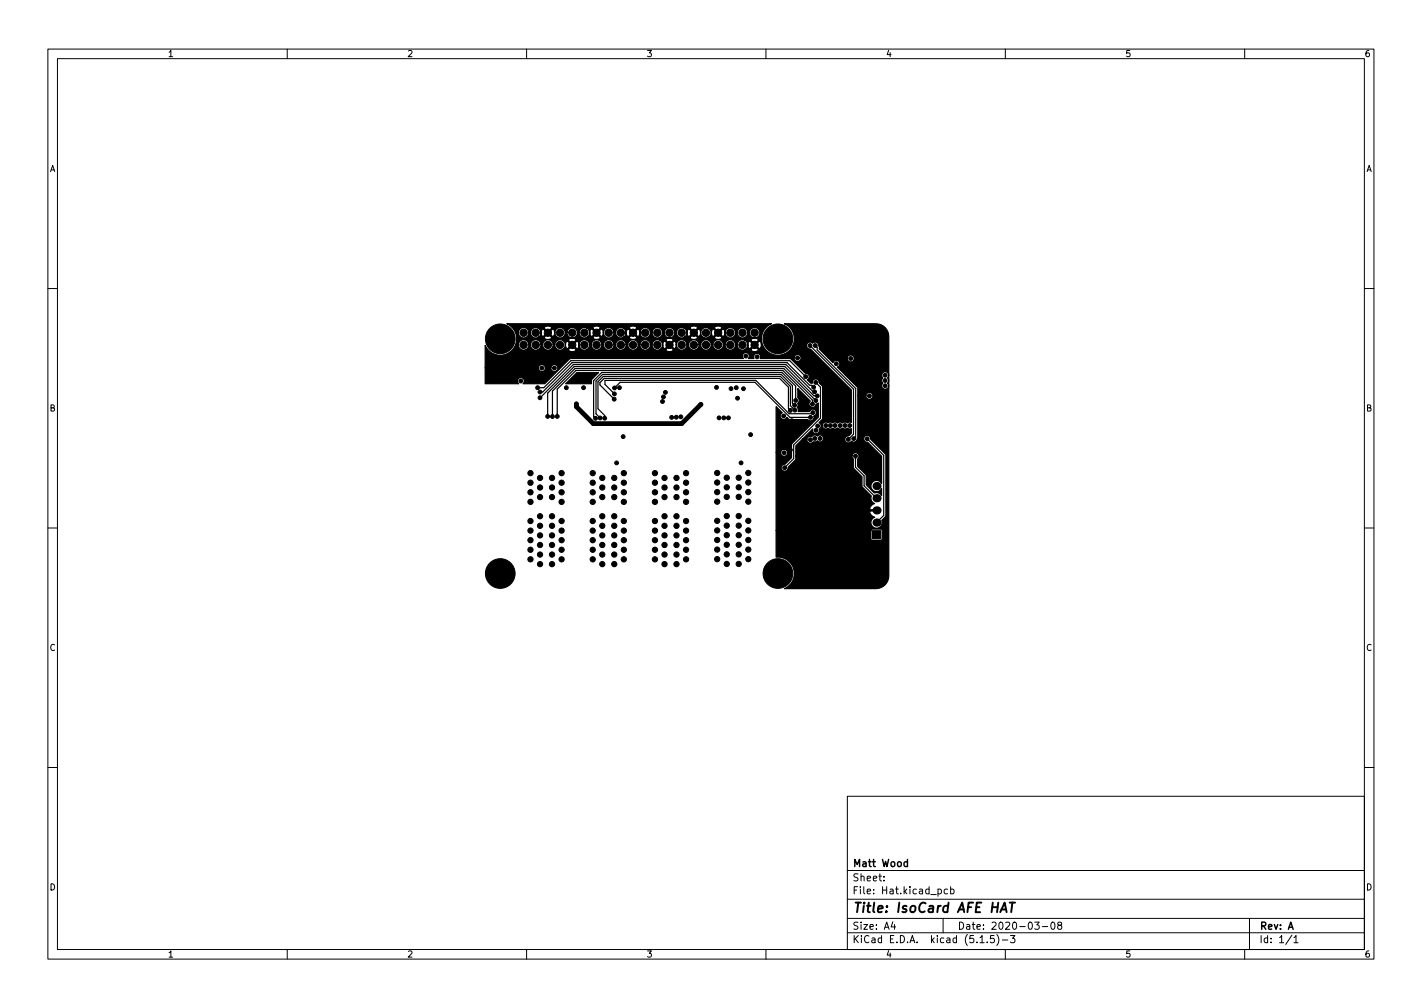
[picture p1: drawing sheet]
<svg xmlns="http://www.w3.org/2000/svg" width="297mm" height="210mm" viewBox="0 0 297 210" stroke-linecap="round" stroke-linejoin="round" font-family="sans-serif">
<defs><g id="words">
<text font-size="2.8" x="178" y="190.6">Title: IsoCard AFE HAT</text>
<g font-size="2.1">
<text x="178" y="184">Sheet:</text>
<text x="178" y="181">Matt Wood</text>
<text x="178" y="186.7">File: Hat.kicad_pcb</text>
<text x="178" y="196.9">KiCad E.D.A. kicad (5.1.5)-3</text>
<text x="178" y="194.1">Size: A4</text>
<text x="200" y="194.1">Date: 2020-03-08</text>
<text x="263" y="194.1">Rev: A</text>
<text x="263" y="196.9">Id: 1/1</text>
</g>
<g font-size="1.8">
<text x="35" y="11.9">1</text>
<text x="85" y="11.9">2</text>
<text x="135" y="11.9">3</text>
<text x="185" y="11.9">4</text>
<text x="235" y="11.9">5</text>
<text x="285" y="11.9">6</text>
<text x="10.3" y="35.9">A</text>
<text x="285.3" y="35.9">A</text>
<text x="10.3" y="85.9">B</text>
<text x="285.3" y="85.9">B</text>
<text x="10.3" y="135.9">C</text>
<text x="285.3" y="135.9">C</text>
<text x="10.3" y="185.9">D</text>
<text x="285.3" y="185.9">D</text>
<text x="35" y="199.9">1</text>
<text x="85" y="199.9">2</text>
<text x="135" y="199.9">3</text>
<text x="185" y="199.9">4</text>
<text x="235" y="199.9">5</text>
<text x="285" y="199.9">6</text>
</g>
</g></defs>
<g fill="none" stroke="#000" stroke-width=".21">
<path d="M10 10.2h277v190.1h-277zM12 12.2h273v186.1h-273zM60 10.2v2M110 10.2v2M160 10.2v2M210 10.2v2M260 10.2v2M10 60.2h2M285 60.2h2M10 110.2h2M285 110.2h2M10 160.2h2"/>
<path d="M177 166.3h108v32h-108zM285 160.2h2M60 198.3v2M110 198.3v2M160 198.3v2M177 194.8h108M177 191.8h108M177 187.8h108M177 181.8h108M184.6 183.8v.1M184.6 183v.1M186.5 192.5l-.4 1h1"/>
<path d="M186.9 193v1M195.9 185.7l.5-.1 .2 .3-.1 .7h-.6M197 191.8v3M197.9 185.7l-.4-.1-.3 .3 .2 .7h.5M198.6 185.7l.4-.1 .3 .3-.2 .7h-.5M198.6 185.1v1.5M204.7 196.8h.9M206.2 196.7v.1M207.6 195.3h-.7v.7l.2-.1 .5 .1 .1 .2-.1 .5-.2 .1-.5-.1M208.2 195.1a1.72 1.72 0 0 1 0 2.3M209.4 196.3h1.1M210 198.3v2"/>
<path d="M211.1 195.3h.9l-.5 .6 .4 .1v.7l-.2 .1-.6-.1M216.1 192.5h1l-.5 .6 .4 .1v.7l-.2 .1-.7-.1M217.7 193.5h1.2M219.6 192.7l.3-.2a.8 .8 0 0 1 .5 .8 .8 .8 0 0 1-.5 .7l-.3-.1-.1-.4zM221.2 193.2l-.3-.3 .1-.2 .2-.2 .4 .1 .2 .2-.1 .2-.6 .2-.2 .3 .1 .4 .2 .1h.3l.3-.3-.1-.4-.2-.1M260 198.3v2M261 191.8v6.5M269.9 195.3l-1.3 1.9M270.3 195.8l.4-.5v1.5M270.3 196.8h.8"/>
</g>
<path d="M208.9 190.5l1-2 .4 2M209.2 189.9h1M210.9 188.5h1.1M211.5 188.5l-.3 2" fill="none" stroke="#000" stroke-width=".4"/>
<path d="M189.6 179.4v1.5M189.6 180l-.5-.1-.3 .3 .2 .7h.6" fill="none" stroke="#000" stroke-width=".3"/>
<g fill="#000" stroke="#000" stroke-width=".21">
<path d="M182.3 110.8h1.7v1.7h-1.7z"/>
<circle cx="103.4" cy="79.5" r=".4"/>
<circle cx="103.9" cy="74.9" r=".4"/>
<circle cx="104.5" cy="70.7" r="3.1"/>
<circle cx="108.8" cy="79.5" r=".4"/>
<circle cx="109.4" cy="69.5" r=".76"/>
<circle cx="109.4" cy="72" r=".76"/>
<circle cx="111.9" cy="72" r=".76"/>
<circle cx="111.9" cy="69.5" r=".76"/>
<circle cx="113.1" cy="75.3" r=".4"/>
<circle cx="113.2" cy="78.2" r=".4"/>
<circle cx="113.2" cy="76.8" r=".4"/>
<circle cx="114.5" cy="72" r=".76"/>
<circle cx="114.5" cy="69.5" r=".76"/>
<circle cx="115.8" cy="76.8" r=".4"/>
<circle cx="117" cy="72" r=".76"/>
<circle cx="117" cy="69.5" r=".76"/>
<circle cx="119.5" cy="72" r=".76"/>
<circle cx="119.5" cy="69.5" r=".76"/>
<circle cx="122.1" cy="72" r=".76"/>
<circle cx="122.1" cy="69.5" r=".76"/>
<circle cx="123.2" cy="78.4" r=".4"/>
<circle cx="124.6" cy="72" r=".76"/>
<circle cx="124.6" cy="69.5" r=".76"/>
<circle cx="127.2" cy="72" r=".76"/>
<circle cx="127.2" cy="69.5" r=".76"/>
<circle cx="129.7" cy="72" r=".76"/>
<circle cx="129.7" cy="69.5" r=".76"/>
<circle cx="132.2" cy="72" r=".76"/>
<circle cx="132.2" cy="69.5" r=".76"/>
<circle cx="134.8" cy="72" r=".76"/>
<circle cx="134.8" cy="69.5" r=".76"/>
<circle cx="137.3" cy="72" r=".76"/>
<circle cx="137.3" cy="69.5" r=".76"/>
<circle cx="139.9" cy="72" r=".76"/>
<circle cx="139.9" cy="69.5" r=".76"/>
<circle cx="142.4" cy="69.5" r=".76"/>
<circle cx="142.4" cy="72" r=".76"/>
<circle cx="144.9" cy="72" r=".76"/>
<circle cx="144.9" cy="69.5" r=".76"/>
<circle cx="147.5" cy="69.5" r=".76"/>
<circle cx="147.5" cy="72" r=".76"/>
<circle cx="150" cy="69.5" r=".76"/>
<circle cx="150" cy="72" r=".76"/>
<circle cx="152.6" cy="69.5" r=".76"/>
<circle cx="152.6" cy="72" r=".76"/>
<circle cx="155.1" cy="69.5" r=".76"/>
<circle cx="155.1" cy="72" r=".76"/>
<circle cx="155.8" cy="74.3" r=".4"/>
<circle cx="157.6" cy="72" r=".76"/>
<circle cx="157.6" cy="69.5" r=".76"/>
<circle cx="158.1" cy="74.5" r=".4"/>
<circle cx="162.5" cy="70.7" r="3.1"/>
<circle cx="166.6" cy="74.7" r=".4"/>
<circle cx="168" cy="75.9" r=".4"/>
<circle cx="168.3" cy="78.6" r=".4"/>
<circle cx="168.5" cy="77.5" r=".4"/>
<circle cx="169.2" cy="72.1" r=".4"/>
<circle cx="170.3" cy="72.1" r=".4"/>
<circle cx="170.4" cy="79.8" r=".4"/>
<circle cx="171.5" cy="79.7" r=".4"/>
<circle cx="172.1" cy="69.2" r=".4"/>
<circle cx="174.4" cy="79.5" r=".4"/>
<circle cx="174.7" cy="75.9" r=".4"/>
<circle cx="177.7" cy="74.8" r=".4"/>
<circle cx="183" cy="72.6" r=".4"/>
<circle cx="184.9" cy="78.3" r=".4"/>
<circle cx="184.9" cy="79.4" r=".4"/>
<circle cx="110.8" cy="98.8" r=".55"/>
<circle cx="112.3" cy="80.9" r=".4"/>
<circle cx="112.8" cy="81.8" r=".4"/>
<circle cx="112.8" cy="83" r=".4"/>
<circle cx="112.8" cy="99.8" r=".55"/>
<circle cx="114.4" cy="86.9" r=".4"/>
<circle cx="115.3" cy="99.8" r=".55"/>
<circle cx="115.4" cy="87" r=".4"/>
<circle cx="116.4" cy="86.9" r=".4"/>
<circle cx="117.3" cy="98.8" r=".55"/>
<circle cx="118.3" cy="80.9" r=".4"/>
<circle cx="120.4" cy="84.3" r=".4"/>
<circle cx="121.9" cy="80.9" r=".4"/>
<circle cx="123.8" cy="98.8" r=".55"/>
<circle cx="124.4" cy="87.3" r=".4"/>
<circle cx="125.4" cy="87.3" r=".4"/>
<circle cx="125.8" cy="99.8" r=".55"/>
<circle cx="126.3" cy="87.3" r=".4"/>
<circle cx="128.3" cy="83.3" r=".4"/>
<circle cx="128.3" cy="99.8" r=".55"/>
<circle cx="128.3" cy="82.2" r=".4"/>
<circle cx="128.4" cy="81" r=".4"/>
<circle cx="128.8" cy="96.6" r=".4"/>
<circle cx="129.4" cy="80.9" r=".4"/>
<circle cx="130.2" cy="91.2" r=".4"/>
<circle cx="130.3" cy="98.8" r=".55"/>
<circle cx="136.8" cy="98.8" r=".55"/>
<circle cx="138.4" cy="83.8" r=".4"/>
<circle cx="138.6" cy="82.9" r=".4"/>
<circle cx="138.8" cy="99.8" r=".55"/>
<circle cx="139" cy="81.9" r=".4"/>
<circle cx="140.3" cy="87.1" r=".4"/>
<circle cx="141.3" cy="87.1" r=".4"/>
<circle cx="141.3" cy="99.8" r=".55"/>
<circle cx="142.2" cy="87" r=".4"/>
<circle cx="143.3" cy="98.8" r=".55"/>
<circle cx="146.4" cy="84.4" r=".4"/>
<circle cx="149.7" cy="80.9" r=".4"/>
<circle cx="149.8" cy="98.7" r=".55"/>
<circle cx="150.2" cy="87.2" r=".4"/>
<circle cx="151.2" cy="87.2" r=".4"/>
<circle cx="151.8" cy="99.7" r=".55"/>
<circle cx="152.2" cy="87.2" r=".4"/>
<circle cx="152.7" cy="81.1" r=".4"/>
<circle cx="153.8" cy="80.9" r=".4"/>
<circle cx="154.1" cy="83.1" r=".4"/>
<circle cx="154.3" cy="99.7" r=".55"/>
<circle cx="154.8" cy="96.6" r=".4"/>
<circle cx="155.3" cy="81.2" r=".4"/>
<circle cx="156.3" cy="98.7" r=".55"/>
<circle cx="156.8" cy="90.7" r=".4"/>
<circle cx="163.7" cy="86.8" r=".4"/>
<circle cx="163.8" cy="94.5" r=".4"/>
<circle cx="163.9" cy="97.6" r=".4"/>
<circle cx="165.1" cy="85.7" r=".4"/>
<circle cx="165.1" cy="93.9" r=".4"/>
<circle cx="165.4" cy="87.8" r=".4"/>
<circle cx="166" cy="84.6" r=".4"/>
<circle cx="166.1" cy="85.6" r=".4"/>
<circle cx="166.2" cy="83.6" r=".4"/>
<circle cx="169.2" cy="85.2" r=".4"/>
<circle cx="169.3" cy="91.8" r=".4"/>
<circle cx="169.3" cy="87.1" r=".4"/>
<circle cx="169.7" cy="84.4" r=".4"/>
<circle cx="169.8" cy="86.1" r=".4"/>
<circle cx="170" cy="80.9" r=".4"/>
<circle cx="170.1" cy="81.8" r=".4"/>
<circle cx="170.2" cy="91.5" r=".4"/>
<circle cx="170.4" cy="83.6" r=".4"/>
<circle cx="170.4" cy="89.8" r=".4"/>
<circle cx="170.7" cy="82.7" r=".4"/>
<circle cx="170.8" cy="88.9" r=".4"/>
<circle cx="171.3" cy="91.5" r=".4"/>
<circle cx="171.5" cy="98.1" r=".4"/>
<circle cx="172.3" cy="86.2" r=".4"/>
<circle cx="172.5" cy="88.8" r=".4"/>
<circle cx="173.5" cy="88.9" r=".4"/>
<circle cx="174.4" cy="88.8" r=".4"/>
<circle cx="175.1" cy="98.1" r=".4"/>
<circle cx="175.5" cy="88.8" r=".4"/>
<circle cx="176" cy="91.7" r=".4"/>
<circle cx="176.5" cy="88.8" r=".4"/>
<circle cx="177.1" cy="84.6" r=".4"/>
<circle cx="177.2" cy="91.7" r=".4"/>
<circle cx="177.5" cy="88.8" r=".4"/>
<circle cx="178.3" cy="91.6" r=".4"/>
<circle cx="178.6" cy="99.5" r=".4"/>
<circle cx="178.7" cy="95.2" r=".4"/>
<circle cx="180" cy="90.8" r=".4"/>
<circle cx="180.6" cy="86.4" r=".4"/>
<circle cx="180.8" cy="80.5" r=".4"/>
<circle cx="181.1" cy="91.6" r=".4"/>
<circle cx="181.6" cy="82.6" r=".4"/>
<circle cx="184.9" cy="80.5" r=".4"/>
<circle cx="104.5" cy="119.7" r="3.1"/>
<circle cx="110.8" cy="116.8" r=".55"/>
<circle cx="110.8" cy="114.8" r=".55"/>
<circle cx="110.8" cy="112.8" r=".55"/>
<circle cx="110.8" cy="110.8" r=".55"/>
<circle cx="110.8" cy="100.8" r=".55"/>
<circle cx="110.8" cy="104.8" r=".55"/>
<circle cx="110.8" cy="108.8" r=".55"/>
<circle cx="110.8" cy="102.8" r=".55"/>
<circle cx="112.8" cy="113.8" r=".55"/>
<circle cx="112.8" cy="117.8" r=".55"/>
<circle cx="112.8" cy="115.8" r=".55"/>
<circle cx="112.8" cy="111.8" r=".55"/>
<circle cx="112.8" cy="101.8" r=".55"/>
<circle cx="112.8" cy="107.8" r=".55"/>
<circle cx="112.8" cy="103.8" r=".55"/>
<circle cx="112.8" cy="109.8" r=".55"/>
<circle cx="115.3" cy="115.8" r=".55"/>
<circle cx="115.3" cy="111.8" r=".55"/>
<circle cx="115.3" cy="117.8" r=".55"/>
<circle cx="115.3" cy="113.8" r=".55"/>
<circle cx="115.3" cy="101.8" r=".55"/>
<circle cx="115.3" cy="109.8" r=".55"/>
<circle cx="115.3" cy="107.8" r=".55"/>
<circle cx="115.3" cy="103.8" r=".55"/>
<circle cx="117.3" cy="112.8" r=".55"/>
<circle cx="117.3" cy="114.8" r=".55"/>
<circle cx="117.3" cy="116.8" r=".55"/>
<circle cx="117.3" cy="100.8" r=".55"/>
<circle cx="117.3" cy="110.8" r=".55"/>
<circle cx="117.3" cy="102.8" r=".55"/>
<circle cx="117.3" cy="108.8" r=".55"/>
<circle cx="117.3" cy="104.8" r=".55"/>
<circle cx="123.8" cy="114.8" r=".55"/>
<circle cx="123.8" cy="112.8" r=".55"/>
<circle cx="123.8" cy="116.8" r=".55"/>
<circle cx="123.8" cy="100.8" r=".55"/>
<circle cx="123.8" cy="110.8" r=".55"/>
<circle cx="123.8" cy="108.8" r=".55"/>
<circle cx="123.8" cy="102.8" r=".55"/>
<circle cx="123.8" cy="104.8" r=".55"/>
<circle cx="125.8" cy="115.8" r=".55"/>
<circle cx="125.8" cy="113.8" r=".55"/>
<circle cx="125.8" cy="117.8" r=".55"/>
<circle cx="125.8" cy="111.8" r=".55"/>
<circle cx="125.8" cy="101.8" r=".55"/>
<circle cx="125.8" cy="107.8" r=".55"/>
<circle cx="125.8" cy="103.8" r=".55"/>
<circle cx="125.8" cy="109.8" r=".55"/>
<circle cx="128.3" cy="115.8" r=".55"/>
<circle cx="128.3" cy="113.8" r=".55"/>
<circle cx="128.3" cy="117.8" r=".55"/>
<circle cx="128.3" cy="111.8" r=".55"/>
<circle cx="128.3" cy="101.8" r=".55"/>
<circle cx="128.3" cy="103.8" r=".55"/>
<circle cx="128.3" cy="109.8" r=".55"/>
<circle cx="128.3" cy="107.8" r=".55"/>
<circle cx="130.3" cy="116.8" r=".55"/>
<circle cx="130.3" cy="112.8" r=".55"/>
<circle cx="130.3" cy="114.8" r=".55"/>
<circle cx="130.3" cy="100.8" r=".55"/>
<circle cx="130.3" cy="110.8" r=".55"/>
<circle cx="130.3" cy="104.8" r=".55"/>
<circle cx="130.3" cy="108.8" r=".55"/>
<circle cx="130.3" cy="102.8" r=".55"/>
<circle cx="136.8" cy="116.8" r=".55"/>
<circle cx="136.8" cy="114.8" r=".55"/>
<circle cx="136.8" cy="112.8" r=".55"/>
<circle cx="136.8" cy="100.8" r=".55"/>
<circle cx="136.8" cy="110.8" r=".55"/>
<circle cx="136.8" cy="104.8" r=".55"/>
<circle cx="136.8" cy="108.8" r=".55"/>
<circle cx="136.8" cy="102.8" r=".55"/>
<circle cx="138.8" cy="117.8" r=".55"/>
<circle cx="138.8" cy="115.8" r=".55"/>
<circle cx="138.8" cy="111.8" r=".55"/>
<circle cx="138.8" cy="113.8" r=".55"/>
<circle cx="138.8" cy="101.8" r=".55"/>
<circle cx="138.8" cy="109.8" r=".55"/>
<circle cx="138.8" cy="107.8" r=".55"/>
<circle cx="138.8" cy="103.8" r=".55"/>
<circle cx="141.3" cy="111.8" r=".55"/>
<circle cx="141.3" cy="115.8" r=".55"/>
<circle cx="141.3" cy="113.8" r=".55"/>
<circle cx="141.3" cy="117.8" r=".55"/>
<circle cx="141.3" cy="101.8" r=".55"/>
<circle cx="141.3" cy="107.8" r=".55"/>
<circle cx="141.3" cy="109.8" r=".55"/>
<circle cx="141.3" cy="103.8" r=".55"/>
<circle cx="143.3" cy="116.8" r=".55"/>
<circle cx="143.3" cy="114.8" r=".55"/>
<circle cx="143.3" cy="112.8" r=".55"/>
<circle cx="143.3" cy="110.8" r=".55"/>
<circle cx="143.3" cy="100.8" r=".55"/>
<circle cx="143.3" cy="104.8" r=".55"/>
<circle cx="143.3" cy="102.8" r=".55"/>
<circle cx="143.3" cy="108.8" r=".55"/>
<circle cx="149.8" cy="116.7" r=".55"/>
<circle cx="149.8" cy="112.7" r=".55"/>
<circle cx="149.8" cy="104.7" r=".55"/>
<circle cx="149.8" cy="108.7" r=".55"/>
<circle cx="149.8" cy="114.7" r=".55"/>
<circle cx="149.8" cy="110.7" r=".55"/>
<circle cx="149.8" cy="102.7" r=".55"/>
<circle cx="149.8" cy="100.7" r=".55"/>
<circle cx="151.8" cy="111.7" r=".55"/>
<circle cx="151.8" cy="117.7" r=".55"/>
<circle cx="151.8" cy="107.7" r=".55"/>
<circle cx="151.8" cy="109.7" r=".55"/>
<circle cx="151.8" cy="113.7" r=".55"/>
<circle cx="151.8" cy="103.7" r=".55"/>
<circle cx="151.8" cy="115.7" r=".55"/>
<circle cx="151.8" cy="101.7" r=".55"/>
<circle cx="154.3" cy="107.7" r=".55"/>
<circle cx="154.3" cy="117.7" r=".55"/>
<circle cx="154.3" cy="111.7" r=".55"/>
<circle cx="154.3" cy="103.7" r=".55"/>
<circle cx="154.3" cy="115.7" r=".55"/>
<circle cx="154.3" cy="109.7" r=".55"/>
<circle cx="154.3" cy="113.7" r=".55"/>
<circle cx="154.3" cy="101.7" r=".55"/>
<circle cx="156.3" cy="116.7" r=".55"/>
<circle cx="156.3" cy="112.7" r=".55"/>
<circle cx="156.3" cy="110.7" r=".55"/>
<circle cx="156.3" cy="108.7" r=".55"/>
<circle cx="156.3" cy="104.7" r=".55"/>
<circle cx="156.3" cy="114.7" r=".55"/>
<circle cx="156.3" cy="102.7" r=".55"/>
<circle cx="156.3" cy="100.7" r=".55"/>
<circle cx="162.5" cy="119.7" r="3.1"/>
<circle cx="171.6" cy="113.1" r=".4"/>
<circle cx="175.3" cy="112.9" r=".4"/>
<circle cx="179" cy="113.1" r=".4"/>
</g>
<g fill="#000">
<circle cx="183.1" cy="104" r=".85"/>
<circle cx="183.1" cy="109.1" r=".85"/>
<circle cx="183.1" cy="101.5" r=".85"/>
<circle cx="183.1" cy="106.6" r=".85"/>
</g>
<path d="M120.4 84.3v.6l3.5 3.5h18.5l4-4" fill="none" stroke="#000" stroke-width="1"/>
<g fill="none" stroke="#000" stroke-width=".25">
<path d="M168.3 78.6l-3.3-3.3h-45.8l-5.6 5.6h-1.3M169.2 72.1l9.1 9.1v9.5l-1.1 1M170.3 72.1l.4 .4v.6l8 8v10.1l-.4 .4M170.4 79.8l1 1v6.5l-5.6 5.6v2.9l-1.9 1.8M112.7 81.9h.1M112.7 82.9h.3M113 82.9h.1M128.3 83.3l-3-2.9v-.5l.9-.9h36.7l1.8 1.8v4.5l.4 .4M128.3 82.2l-1.9-1.9v-.9h31.5l6.9 7h4.8l.2-.3M128.4 81l1.1-1.2h28.2l7.3 7.3h4.3M165.6 85.2h.1M166 84.6l-.5-.5v-3.6l-2.3-2.3h-37.3l-1.4 1.3v6.9l.9 .9"/>
<path d="M166.1 85.6l-1-.9v-4l-2.1-2.1h-37l-1.1 1.1v5.6l1.4 1.5v.5M166.2 83.6v-3l-2.8-2.8h-37.7l-1.7 1.7v7.4l.4 .4M169.7 84.4v-.9l-6.2-6.1h-43.2l-3.9 3.8v5.7M170 80.9l-.4-.4h-.5l-4.7-4.8h-44.9l-6.1 6.1h-.6M170 83.2h.1M170.1 81.8h-.2l-5.7-5.7h-44.4l-7 6.9M170.4 83.6l-6.7-6.7h-43.6l-4.7 4.8v5.3M170.7 82.7h-.7l-6-6.2h-44.1l-5.5 5.6v4.8M178.7 95.2v2.3l1.8 1.8v2.1l2.6 2.6M181.1 91.6l3.5 3.5v12.5l-1.5 1.5"/>
</g>
<path d="M120.5 77.8h4.5l-1.4 1.4-.1 .9h-5.3zM105.9 67.6h55.2l-.2 .1a3.4 3.4 0 0 0-.7 5.6 3.4 3.4 0 0 0 5.5-1.2h2.8v.1a.73 .73 0 0 0 .8 .7l8.5 8.5v6.8l-.4-.1-.4 .2a.85 .85 0 0 0-1 0 .97 .97 0 0 0-1.1 0 .77 .77 0 0 0-1 0 .8 .8 0 0 0-.9 0 .74 .74 0 0 0-1 .1 .74 .74 0 0 0 0 1 .74 .74 0 0 0 1 0 .77 .77 0 0 0 1 0 .97 .97 0 0 0 1 0 .85 .85 0 0 0 1 0 .85 .85 0 0 0 1 0l.4 .2 .4-.1v1l-.5 .5a.73 .73 0 0 0-.8 1.1 .73 .73 0 0 0 1.3 0 .82 .82 0 0 0 1 .1 .82 .82 0 0 0 .4-.8v-8.8h1.7a.73 .73 0 0 0 1 .7 .73 .73 0 0 0 .2-1.2 .73 .73 0 0 0-1.2 .3v.2h-1.7l-.1-1.7-2.6-2.6h7.7l.1 .7a.73 .73 0 0 0 .1 1 .73 .73 0 0 0 0 1.1 .73 .73 0 0 0 1 0 .73 .73 0 0 0 0-1.1 .73 .73 0 0 0 0-1.1 .73 .73 0 0 0-.2-1.2 .73 .73 0 0 0-1 .6h-7.7l-1.6-1.7a.73 .73 0 0 0 .3-1.2 .73 .73 0 0 0-1.2 .3l-1-.9h4a.73 .73 0 0 0 1 .7 .73 .73 0 0 0 .2-1.2 .73 .73 0 0 0-1.2 .3v.2h-4l-1.8-1.9v-.3a.99 .99 0 0 0-1.2-1.1l-.3 .2a.73 .73 0 0 0-.7-.2 .73 .73 0 0 0-.5 .6h-2.8l.1-.4a3.4 3.4 0 0 0-1.9-4.1l19.6 .1a2.65 2.65 0 0 1 2.1 2.5v50.6a2.65 2.65 0 0 1-2.6 2.1h-19.1l.2-.1a3.4 3.4 0 0 0 1.7-4.1 3.4 3.4 0 0 0-3.7-2.4v-5.5h19.8v1.7l.2 .3h1.9l.3-.3v-1.8l-.3-.2h-1.8l-.3 .3h-19.8v-16.3h1v.1a.73 .73 0 0 0 1.1 .6 .73 .73 0 0 0 0-1.3 .73 .73 0 0 0-1.1 .6h-1v-9.6l1.3 1.3a.73 .73 0 0 0-.2 1.2 .73 .73 0 0 0 1.2-.3l.5 .5h3.8a.73 .73 0 0 0 1 .2 .73 .73 0 0 0 .3-.9 .73 .73 0 0 0 .3-1.3 .73 .73 0 0 0-1.2 .3h-2.4l.1-.5-.3-.3 .2-.4a.57 .57 0 0 1 .2-.9v-.4l-.2-.4v-1.9l2.6 2.7a.73 .73 0 0 0 .1 1.2 .73 .73 0 0 0 1-.6l.5-.3v3l-5.5 5.6-.1 2.9-1.3 1.3a.73 .73 0 0 0-.8 .7 .73 .73 0 0 0 .7 .8 .73 .73 0 0 0 .7-.8l1.6-1.6v-.8h11.8l.2 .6 .1 1.9 1.7 1.8 .1 2.1 1.9 2a1.17 1.17 0 0 0 .7 1.5l-.7 .5-.3 .6 .1 .2h1.4v.3h-1.4a1.06 1.06 0 0 0 .9 1.3 1.18 1.18 0 0 0-.7 1.5 1.18 1.18 0 0 0 1.5 .7 1.18 1.18 0 0 0 .7-1.5l.9-1.1-.1-12.6-3.1-3.3a.73 .73 0 0 0-.7-.8 .73 .73 0 0 0-.8 .7 .73 .73 0 0 0 .8 .7l2.9 3v5.6a1.18 1.18 0 0 0-1.7-.3 1.18 1.18 0 0 0 0 1.8 1.18 1.18 0 0 0 1.7-.4v1.5a1.17 1.17 0 0 0-1.4-.6l-1.7-1.7-.1-2-1.7-1.8v-1.6a.73 .73 0 0 0-.2-1.2 .73 .73 0 0 0-1 .6h-11.8v-2.1l1.4-1.4h.9a.8 .8 0 0 0 .6 .8 .8 .8 0 0 0 .9-.3h.4l.3-.2a.73 .73 0 0 0 1.1 .1 .73 .73 0 0 0 0-1.1 .73 .73 0 0 0-1.1 .1 .87 .87 0 0 0-1.2 0 .73 .73 0 0 0-1 .6h-.9l2.2-2.1a.73 .73 0 0 0 .6 1 .73 .73 0 0 0 .7-1 .73 .73 0 0 0 .4-.7 .73 .73 0 0 0-.4-.6l.7-1v-6.5l-.7-.9a.73 .73 0 0 0-.7-.8 .73 .73 0 0 0-.7 .9h-.4l-.7-.7a.73 .73 0 0 0 .4-.9 .73 .73 0 0 0-.8-.5l-3.1-3h-6.3l.1-.2h7v.1a.73 .73 0 0 0 1.1 .6 .73 .73 0 0 0 0-1.3 .73 .73 0 0 0-1.1 .6l-7-.1a.73 .73 0 0 0-.9-.8 .73 .73 0 0 0-.5 1.1l-1.1-.1a.73 .73 0 0 0-.1-1 .73 .73 0 0 0-1 0 .73 .73 0 0 0 0 1.1h-36.1l-5.4 5.2h-4.5a.73 .73 0 0 0 0-1 .73 .73 0 0 0-1 0 .73 .73 0 0 0 0 1h-6.9v-3.3h11.1v.1a.73 .73 0 0 0 .8 .7 .73 .73 0 0 0 .6-.8h1.2v.1a.73 .73 0 0 0 1.1 .6 .73 .73 0 0 0 0-1.3 .73 .73 0 0 0-1.1 .6h-1.2v-.2a.73 .73 0 0 0-.8-.5 .73 .73 0 0 0-.6 .7h-11.1v-4.7a3.4 3.4 0 0 0 3.2 2.1 3.4 3.4 0 0 0 3.1-2.3h.6v.2a1.09 1.09 0 0 0 1.2 1 1.09 1.09 0 0 0 1-1.2h.3v.2a1.09 1.09 0 0 0 1.2 1 1.09 1.09 0 0 0 1-1.2h.4v.2a1.09 1.09 0 0 0 1.2 1 1.09 1.09 0 0 0 .9-1.2h.4v.2a1.09 1.09 0 0 0 1.6 .9h1.2l.1 .2 .5 .2 .9-.2 .1-.2-.8-.8-.8 .8h-1.2l.3-.3 .3-.6a.6 .6 0 0 0 .5 .7l.8-.8h.3l.8 .8 .2-.1 .2-.8a1.22 1.22 0 0 0 1.1 1.2 1.09 1.09 0 0 0 1.2-1.2h.3v.2a1.09 1.09 0 0 0 1.2 1 1.09 1.09 0 0 0 1-1.2h.4v.2a1.09 1.09 0 0 0 1.2 1 1.09 1.09 0 0 0 .9-1.2h.4v.2a1.09 1.09 0 0 0 1.2 1 1.09 1.09 0 0 0 1-1.2h.3v.2a1.09 1.09 0 0 0 1.2 1 1.09 1.09 0 0 0 1-1.2h.4v.2a1.09 1.09 0 0 0 1.2 1 1.09 1.09 0 0 0 1-1.2h.3v.2a1.09 1.09 0 0 0 1.6 .9h1.3v.2l.5 .2 1-.2v-.2l-.7-.8-.8 .8h-1.3l.4-.3 .2-.6a.6 .6 0 0 0 .5 .7l.8-.8h.3l.8 .8 .3-.1 .1-.8a1.22 1.22 0 0 0 1.1 1.2 1.09 1.09 0 0 0 1.2-1.2h.3v.2a1.09 1.09 0 0 0 1.2 1 1.09 1.09 0 0 0 1-1.2h.4v.2a1.09 1.09 0 0 0 1.2 1 1.09 1.09 0 0 0 1-1.2h.3v.2a1.09 1.09 0 0 0 1.2 1 1.09 1.09 0 0 0 1-1.2h.4v.2a1.09 1.09 0 0 0 1.2 1 1.09 1.09 0 0 0 .9-1.2h.4v.2a1.09 1.09 0 0 0 1.6 .9h1.2l.1 .2 .5 .2 .9-.2 .1-.2-.8-.8-.8 .8h-1.2l.3-.3 .3-.6a.6 .6 0 0 0 .5 .7l.8-.8h.3l.8 .8 .2-.1 .2-.8-.2-.6-.2-.1-.8 .8h-.3l-.8-.8a.75 .75 0 0 0-.5 .9l-.1-.6-.5-.4h1.2l.8 .7 .8-.7-.1-.3-.7-.2-.7 .2-.1 .3h-1.2a1.09 1.09 0 0 0-1.6 .8h-.4v-.2a1.09 1.09 0 0 0-1.2-.8 1.09 1.09 0 0 0-.9 1h-.4v-.2a1.09 1.09 0 0 0-1.2-.8 1.09 1.09 0 0 0-1 1h-.3l-.1-.2a1.09 1.09 0 0 0-1.1-.8 1.09 1.09 0 0 0-1 1h-.4v-.2a1.09 1.09 0 0 0-1.2-.8 1.09 1.09 0 0 0-1 1h-.3l-.1-.2a1.13 1.13 0 0 0-1.1-.8 1.13 1.13 0 0 0-1.1 1 .58 .58 0 0 0-.4-.7l-.8 .8h-.3l-.8-.8-.3 .1-.2 .8-.1-.6-.5-.4h1.3l.8 .7 .7-.7a.92 .92 0 0 0-1.5 0l-1.5-.1a1.09 1.09 0 0 0-1.4 .9h-.3l-.1-.2a1.09 1.09 0 0 0-1.1-.8 1.09 1.09 0 0 0-1 1h-.4v-.2a1.09 1.09 0 0 0-1.2-.8 1.09 1.09 0 0 0-1 1h-.3l-.1-.2a1.09 1.09 0 0 0-1.1-.8 1.09 1.09 0 0 0-1 1h-.4v-.2a1.09 1.09 0 0 0-1.2-.8 1.09 1.09 0 0 0-.9 1h-.4v-.2a1.09 1.09 0 0 0-1.2-.8 1.09 1.09 0 0 0-1 1h-.3l-.1-.2a1.13 1.13 0 0 0-1.2-.8 1.13 1.13 0 0 0-1 1 .58 .58 0 0 0-.4-.7l-.8 .8h-.3l-.8-.8-.3 .1-.2 .8-.1-.6-.5-.4h1.2l.8 .7 .8-.7a.92 .92 0 0 0-1.6 0l-1.4-.1a1.09 1.09 0 0 0-1.4 .9h-.4v-.2a1.09 1.09 0 0 0-1.2-.8 1.09 1.09 0 0 0-.9 1h-.4v-.2a1.09 1.09 0 0 0-1.2-.8 1.09 1.09 0 0 0-1 1h-.3l-.1-.2a1.09 1.09 0 0 0-1.1-.8 1.09 1.09 0 0 0-1 1h-.6l.1-.2a3.3 3.3 0 0 0-.2-2.3h.7v.2a1.09 1.09 0 0 0 1.2 1 1.09 1.09 0 0 0 1-1.2h.3v.2a1.09 1.09 0 0 0 1.6 .8h1.3v.3l.5 .2 1-.2v-.3l-.7-.7-.8 .7h-1.3l.4-.2 .2-.6a.6 .6 0 0 0 .5 .7l.8-.8h.3l.8 .8 .3-.1 .1-.8a1.22 1.22 0 0 0 1.1 1.2 1.09 1.09 0 0 0 1.2-1.2h.3v.2a1.09 1.09 0 0 0 1.2 1 1.09 1.09 0 0 0 1-1.2h.4v.2a1.09 1.09 0 0 0 1.6 .8h1.2l.1 .3 .5 .2 .9-.2 .1-.3-.8-.7-.8 .7h-1.2l.3-.2 .3-.6a.6 .6 0 0 0 .4 .7l.8-.8h.4l.8 .8 .2-.1 .2-.8a1.22 1.22 0 0 0 1 1.2 1.09 1.09 0 0 0 1.2-1.2h.4v.2a1.09 1.09 0 0 0 1.6 .8h1.2l.1 .3 .5 .2 .9-.2 .1-.3-.8-.7-.8 .7h-1.2l.3-.2 .3-.6a.6 .6 0 0 0 .5 .7l.8-.8h.3l.8 .8 .2-.1 .2-.8a1.22 1.22 0 0 0 1.1 1.2 1.09 1.09 0 0 0 1.2-1.2h.3v.2a1.09 1.09 0 0 0 1.2 1 1.09 1.09 0 0 0 1-1.2h.4v.2a1.09 1.09 0 0 0 1.2 1 1.09 1.09 0 0 0 .9-1.2h.4v.2a1.09 1.09 0 0 0 1.6 .8h1.2l.1 .3 .5 .2 .9-.2 .1-.3-.8-.7-.8 .7h-1.2l.3-.2 .3-.6a.6 .6 0 0 0 .5 .7l.8-.8h.3l.8 .8 .2-.1 .2-.8a1.22 1.22 0 0 0 1.1 1.2l1.8-.2a.92 .92 0 0 0 1.6 0l-.8-.7-.8 .7h-1.2l.4-.4 .2-.4 .2 .6 .2 .1 .8-.8h.4l.8 .8a.75 .75 0 0 0 .4-.9 1.22 1.22 0 0 0 1 1.2 1.09 1.09 0 0 0 1.2-1.2h.4v.2a1.09 1.09 0 0 0 1.2 1 1.09 1.09 0 0 0 1-1.2h.3v.2a1.09 1.09 0 0 0 1.7 .8 1.09 1.09 0 0 0 0-1.9 1.09 1.09 0 0 0-1.7 .9h-.3l-.1-.2a1.09 1.09 0 0 0-1.1-.8 1.09 1.09 0 0 0-1 1h-.4v-.2a1.13 1.13 0 0 0-1.2-.8 1.13 1.13 0 0 0-1 1 .58 .58 0 0 0-.4-.7l-.8 .8h-.4l-.8-.8-.2 .1-.2 .8-.2-.6-.4-.5h1.2l.8 .8 .8-.8a.92 .92 0 0 0-1.6 0l-1.4-.1a1.18 1.18 0 0 0-1.5 1 .58 .58 0 0 0-.4-.7l-.8 .8h-.3l-.8-.8-.3 .1-.2 .8-.1-.6-.5-.5h1.2l.8 .8 .8-.8a.92 .92 0 0 0-1.6 0l-1.4-.1a1.09 1.09 0 0 0-1.4 1h-.4v-.2a1.09 1.09 0 0 0-1.2-.8 1.09 1.09 0 0 0-.9 1h-.4v-.2a1.09 1.09 0 0 0-1.2-.8 1.09 1.09 0 0 0-1 1h-.3l-.1-.2a1.13 1.13 0 0 0-1.2-.8 1.13 1.13 0 0 0-1 1 .58 .58 0 0 0-.4-.7l-.8 .8h-.3l-.8-.8-.3 .1-.2 .8-.1-.6-.5-.5h1.2l.8 .8 .8-.8a.92 .92 0 0 0-1.6 0l-1.4-.1a1.09 1.09 0 0 0-1.4 1h-.4v-.2a1.13 1.13 0 0 0-1.2-.8 1.13 1.13 0 0 0-1 1 .58 .58 0 0 0-.4-.7l-.8 .8h-.4l-.8-.8-.2 .1-.2 .8-.2-.6-.4-.5h1.2l.8 .8 .8-.8a.92 .92 0 0 0-1.6 0l-1.4-.1a1.09 1.09 0 0 0-1.4 1h-.4v-.2a1.09 1.09 0 0 0-1.2-.8 1.09 1.09 0 0 0-1 1h-.3l-.1-.2a1.13 1.13 0 0 0-1.1-.8 1.13 1.13 0 0 0-1.1 1 .58 .58 0 0 0-.4-.7l-.8 .8h-.3l-.8-.8-.3 .1-.2 .8-.1-.6-.5-.5h1.3l.8 .8 .7-.8a.92 .92 0 0 0-1.5 0l-1.5-.1a1.09 1.09 0 0 0-1.4 1h-.3l-.1-.2a1.09 1.09 0 0 0-1.1-.8 1.09 1.09 0 0 0-1 1h-.7l-.1-.3a3.3 3.3 0 0 0-1.6-1.5z" fill="#000" stroke="#000" stroke-width=".25"/>
<use href="#words"/>
</svg>
